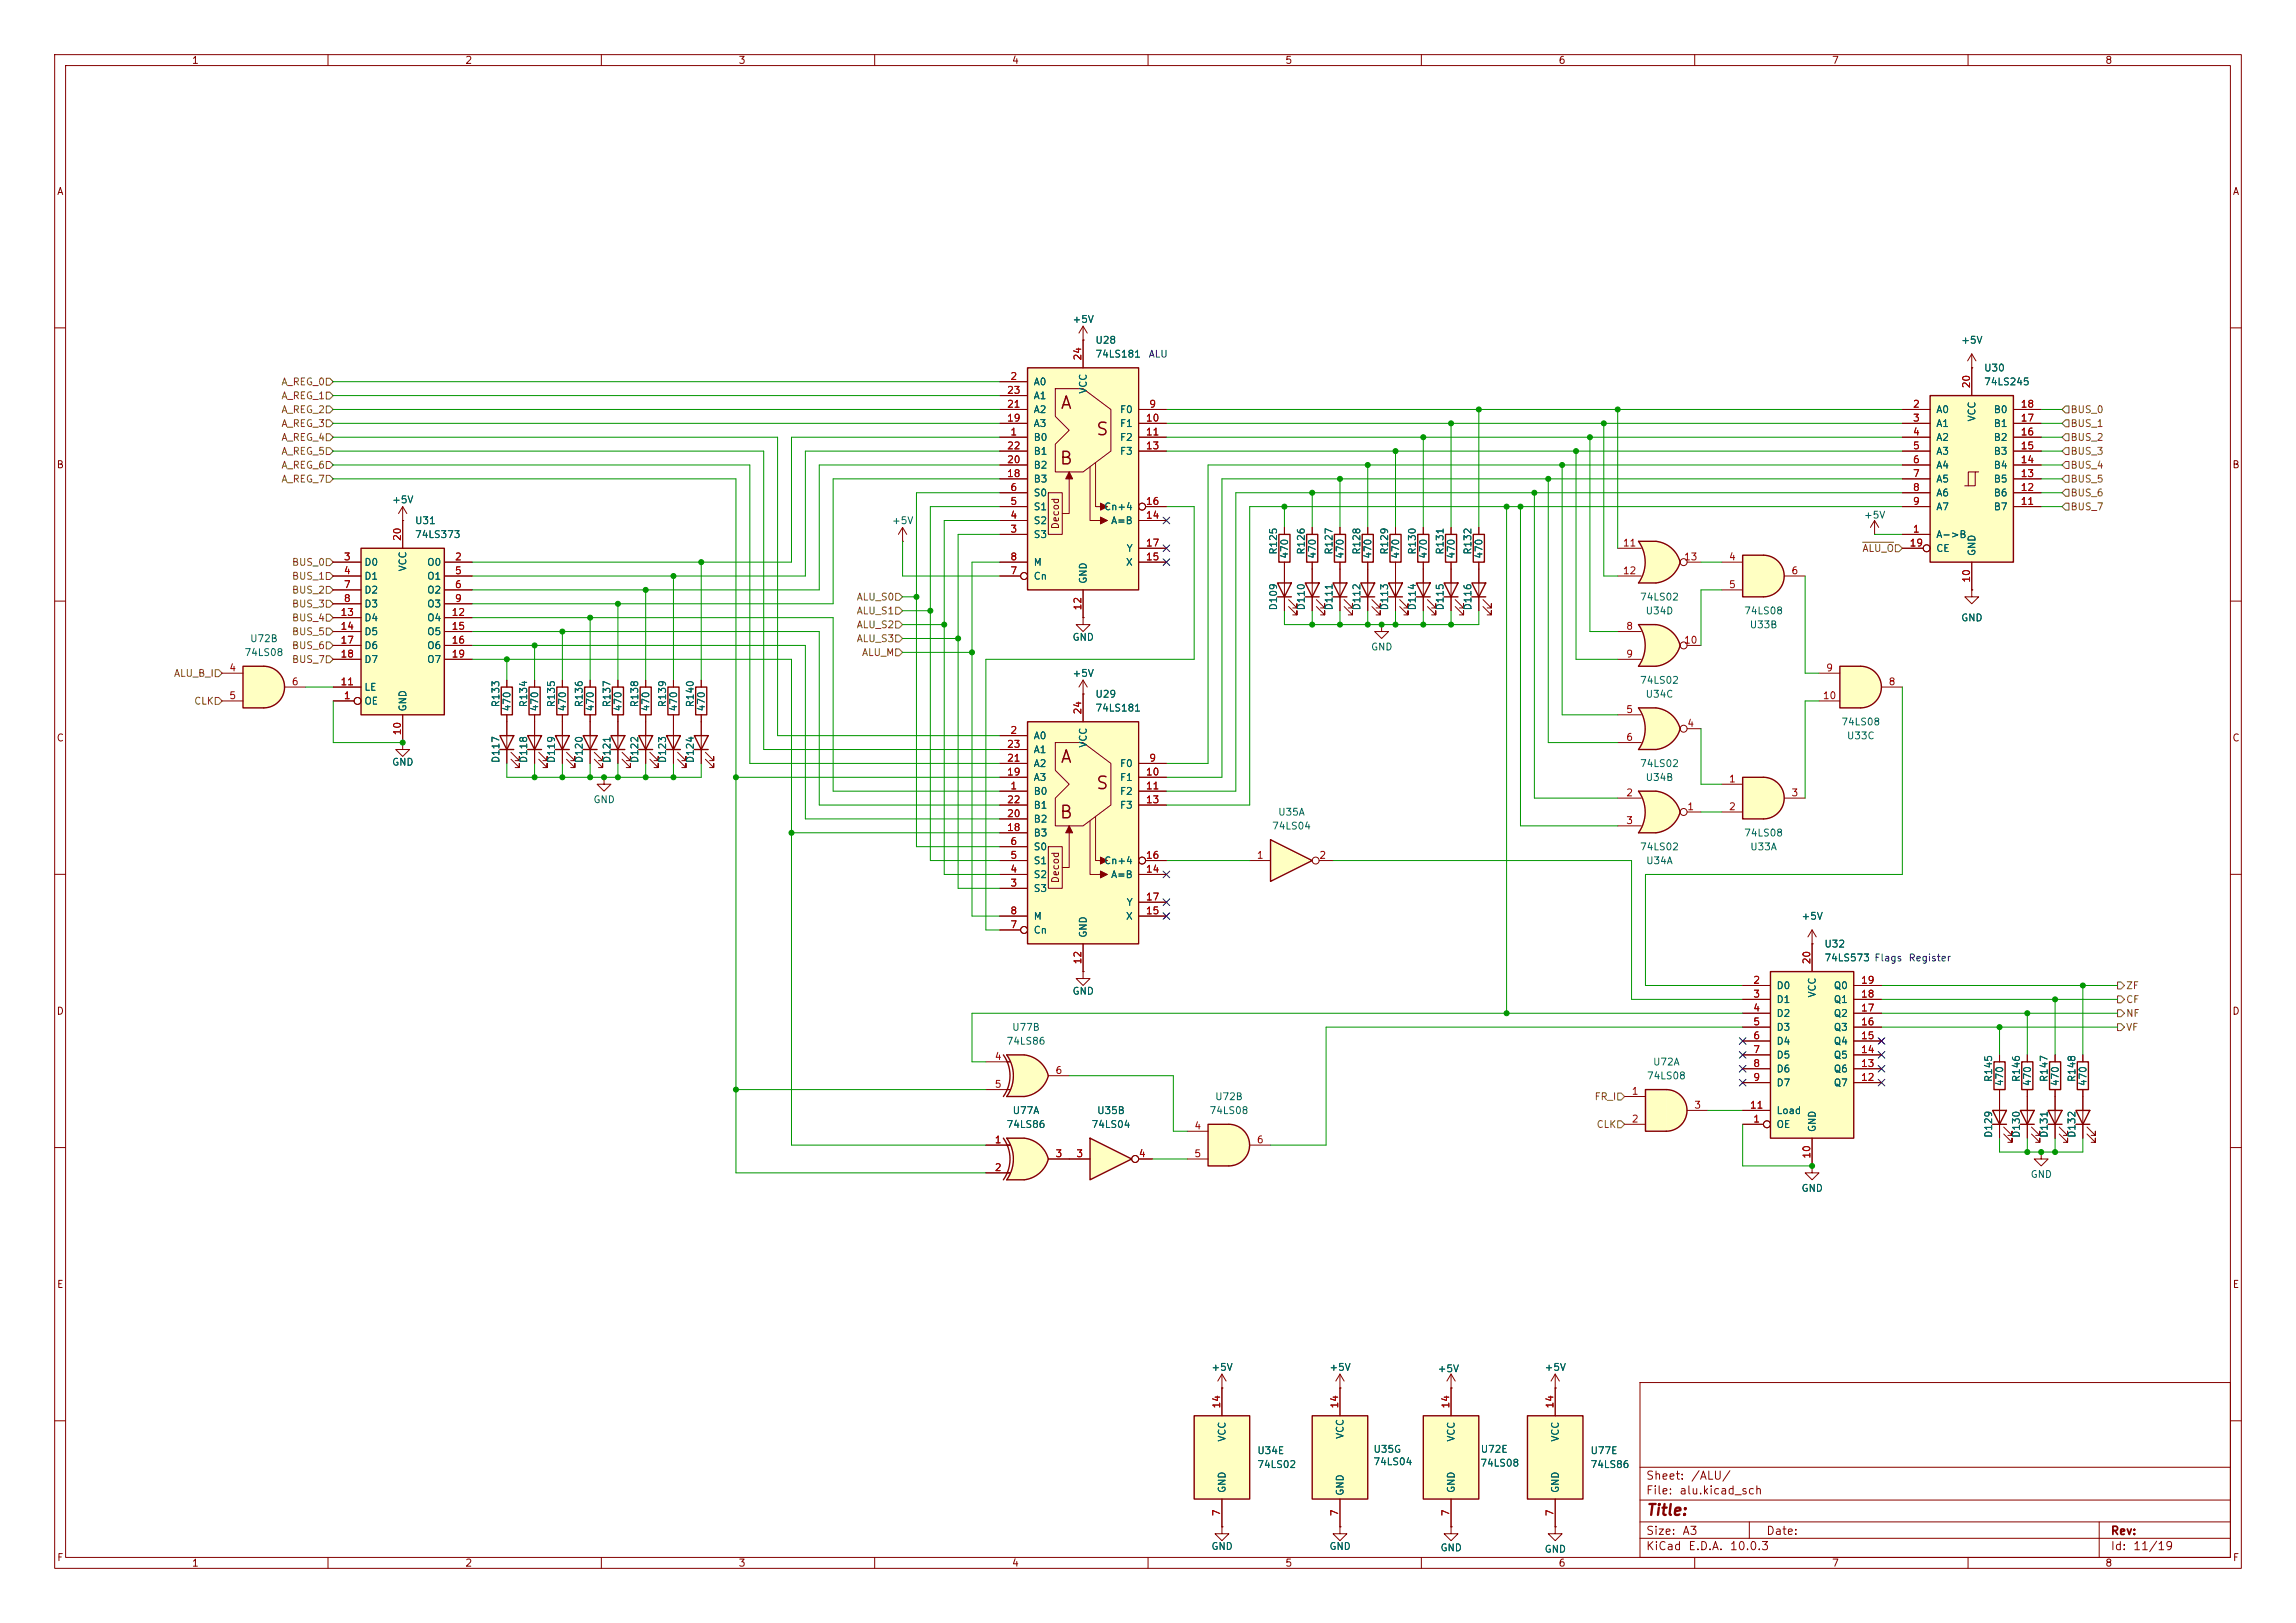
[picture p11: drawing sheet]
<svg xmlns="http://www.w3.org/2000/svg" width="420mm" height="297mm" viewBox="0 0 420 297" stroke-linecap="round" stroke-linejoin="round" font-family="sans-serif">
<defs><g id="words">
<g font-size="2.3" fill="#840000">
<text x="193.8" y="75.4">A</text>
<text x="200.3" y="80.2">S</text>
<text x="193.7" y="85.6">B</text>
<text x="193.8" y="140.2">A</text>
<text x="200.3" y="145">S</text>
<text x="193.7" y="150.3">B</text>
</g>
<text font-size="2" fill="#840000" x="301" y="277.8">Title:</text>
<g font-size="1.5" fill="#840000">
<text x="301" y="273.8">File:</text>
<text x="301" y="271.1">Sheet:</text>
<text x="307.1" y="273.8">alu.kicad_sch</text>
<text x="309.2" y="271.1">/ALU/</text>
<text x="301" y="281.2">Size:</text>
<text x="307.6" y="281.2">A3</text>
<text x="323" y="281.2">Date:</text>
<text x="386" y="281.2">Rev:</text>
<text x="301" y="284">KiCad</text>
<text x="308.7" y="284">E.D.A.</text>
<text x="316.3" y="284">10.0.3</text>
<text x="386" y="284">Id:</text>
<text x="390.1" y="284">11/19</text>
</g>
<g font-size="1.3" fill="#840000">
<text x="35" y="12">1</text>
<text x="85" y="12">2</text>
<text x="135" y="12">3</text>
<text x="185" y="12">4</text>
<text x="235" y="12">5</text>
<text x="285" y="12">6</text>
<text x="335" y="12">7</text>
<text x="385" y="12">8</text>
<text x="10.3" y="36">A</text>
<text x="408.3" y="36">A</text>
<text x="10.3" y="86">B</text>
<text x="408.2" y="86">B</text>
<text x="194" y="97" transform="rotate(-90 194 97)">Decod</text>
<text x="10.3" y="136">C</text>
<text x="408.2" y="136">C</text>
<text x="194" y="161.7" transform="rotate(-90 194 161.7)">Decod</text>
<text x="10.3" y="186">D</text>
<text x="408.2" y="186">D</text>
<text x="10.3" y="236">E</text>
<text x="408.3" y="236">E</text>
<text x="10.3" y="286">F</text>
<text x="35" y="287">1</text>
<text x="85" y="287">2</text>
<text x="135" y="287">3</text>
<text x="185" y="287">4</text>
<text x="235" y="287">5</text>
<text x="285" y="287">6</text>
<text x="335" y="287">7</text>
<text x="385" y="287">8</text>
<text x="408.3" y="286">F</text>
</g>
<g font-size="1.3" fill="#006464">
<text x="196.1" y="59.4">+5V</text>
<text x="200.3" y="63.2">U28</text>
<text x="200.3" y="65.7">74LS181</text>
<text x="358.6" y="63.2">+5V</text>
<text x="189" y="70.8">A0</text>
<text x="362.8" y="68.3">U30</text>
<text x="362.8" y="70.8">74LS245</text>
<text x="189" y="75.9">A2</text>
<text x="189" y="73.4">A1</text>
<text x="199.1" y="72.2" transform="rotate(-90 199.1 72.2)">VCC</text>
<text x="204.8" y="75.9">F0</text>
<text x="354.1" y="75.9">A0</text>
<text x="361.7" y="77.2" transform="rotate(-90 361.7 77.2)">VCC</text>
<text x="364.6" y="75.9">B0</text>
<text x="189" y="81">B0</text>
<text x="189" y="78.4">A3</text>
<text x="189" y="83.5">B1</text>
<text x="204.8" y="78.4">F1</text>
<text x="204.8" y="81">F2</text>
<text x="204.8" y="83.5">F3</text>
<text x="354.1" y="78.4">A1</text>
<text x="354.1" y="81">A2</text>
<text x="354.1" y="83.5">A3</text>
<text x="364.6" y="83.5">B3</text>
<text x="364.6" y="81">B2</text>
<text x="364.6" y="78.4">B1</text>
<text x="189" y="88.6">B3</text>
<text x="189" y="86.1">B2</text>
<text x="354.1" y="86.1">A4</text>
<text x="354.1" y="88.6">A5</text>
<text x="364.6" y="88.6">B5</text>
<text x="364.6" y="86.1">B4</text>
<text x="71.6" y="92.4">+5V</text>
<text x="189" y="93.7">S1</text>
<text x="189" y="91.1">S0</text>
<text x="201.9" y="93.7">Cn+4</text>
<text x="340.9" y="95.2">+5V</text>
<text x="354.1" y="91.1">A6</text>
<text x="354.1" y="93.7">A7</text>
<text x="364.6" y="93.7">B7</text>
<text x="364.6" y="91.1">B6</text>
<text x="75.8" y="96.2">U31</text>
<text x="75.8" y="98.8">74LS373</text>
<text x="163.1" y="96.2">+5V</text>
<text x="189" y="98.8">S3</text>
<text x="189" y="96.2">S2</text>
<text x="203.1" y="96.2">A=B</text>
<text x="206" y="101.3">Y</text>
<text x="233.9" y="101.6" transform="rotate(-90 233.9 101.6)">R125</text>
<text x="239" y="101.6" transform="rotate(-90 239 101.6)">R126</text>
<text x="244" y="101.6" transform="rotate(-90 244 101.6)">R127</text>
<text x="249.1" y="101.6" transform="rotate(-90 249.1 101.6)">R128</text>
<text x="254.2" y="101.6" transform="rotate(-90 254.2 101.6)">R129</text>
<text x="259.3" y="101.6" transform="rotate(-90 259.3 101.6)">R130</text>
<text x="264.4" y="101.6" transform="rotate(-90 264.4 101.6)">R131</text>
<text x="269.4" y="101.6" transform="rotate(-90 269.4 101.6)">R132</text>
<text x="354.1" y="98.8">A-&gt;B</text>
<text x="354.1" y="101.3">CE</text>
<text x="361.7" y="101.9" transform="rotate(-90 361.7 101.9)">GND</text>
<text x="66.5" y="103.8">D0</text>
<text x="66.5" y="106.4">D1</text>
<text x="74.6" y="104.7" transform="rotate(-90 74.6 104.7)">VCC</text>
<text x="78" y="103.8">O0</text>
<text x="78" y="106.4">O1</text>
<text x="189" y="106.4">Cn</text>
<text x="189" y="103.8">M</text>
<text x="199.1" y="106.9" transform="rotate(-90 199.1 106.9)">GND</text>
<text x="205.9" y="103.8">X</text>
<text x="235.9" y="102.4" transform="rotate(-90 235.9 102.4)">470</text>
<text x="241" y="102.4" transform="rotate(-90 241 102.4)">470</text>
<text x="246.1" y="102.4" transform="rotate(-90 246.1 102.4)">470</text>
<text x="251.2" y="102.4" transform="rotate(-90 251.2 102.4)">470</text>
<text x="256.2" y="102.4" transform="rotate(-90 256.2 102.4)">470</text>
<text x="261.3" y="102.4" transform="rotate(-90 261.3 102.4)">470</text>
<text x="266.4" y="102.4" transform="rotate(-90 266.4 102.4)">470</text>
<text x="271.5" y="102.4" transform="rotate(-90 271.5 102.4)">470</text>
<text x="66.5" y="108.9">D2</text>
<text x="66.5" y="111.5">D3</text>
<text x="78" y="108.9">O2</text>
<text x="78" y="111.5">O3</text>
<text x="233.9" y="111.8" transform="rotate(-90 233.9 111.8)">D109</text>
<text x="239" y="111.8" transform="rotate(-90 239 111.8)">D110</text>
<text x="244" y="111.8" transform="rotate(-90 244 111.8)">D111</text>
<text x="249.1" y="111.8" transform="rotate(-90 249.1 111.8)">D112</text>
<text x="254.2" y="111.8" transform="rotate(-90 254.2 111.8)">D113</text>
<text x="259.3" y="111.8" transform="rotate(-90 259.3 111.8)">D114</text>
<text x="264.4" y="111.8" transform="rotate(-90 264.4 111.8)">D115</text>
<text x="269.4" y="111.8" transform="rotate(-90 269.4 111.8)">D116</text>
<text x="299.9" y="110.2">74LS02</text>
<text x="300.9" y="112.7">U34D</text>
<text x="318.9" y="112.7">74LS08</text>
<text x="45.6" y="117.8">U72B</text>
<text x="66.5" y="114">D4</text>
<text x="66.5" y="116.5">D5</text>
<text x="66.5" y="119.1">D6</text>
<text x="78" y="114">O4</text>
<text x="78" y="116.5">O5</text>
<text x="78" y="119.1">O6</text>
<text x="196.1" y="117.6">GND</text>
<text x="250.7" y="119.3">GND</text>
<text x="320" y="115.3">U33B</text>
<text x="358.6" y="114">GND</text>
<text x="44.6" y="120.4">74LS08</text>
<text x="66.5" y="121.6">D7</text>
<text x="78" y="121.6">O7</text>
<text x="196.1" y="124.2">+5V</text>
<text x="299.9" y="125.4">74LS02</text>
<text x="66.5" y="129.2">OE</text>
<text x="66.5" y="126.7">LE</text>
<text x="74.6" y="130.3" transform="rotate(-90 74.6 130.3)">GND</text>
<text x="91.6" y="129.5" transform="rotate(-90 91.6 129.5)">R133</text>
<text x="93.7" y="130.3" transform="rotate(-90 93.7 130.3)">470</text>
<text x="96.7" y="129.5" transform="rotate(-90 96.7 129.5)">R134</text>
<text x="98.8" y="130.3" transform="rotate(-90 98.8 130.3)">470</text>
<text x="101.8" y="129.5" transform="rotate(-90 101.8 129.5)">R135</text>
<text x="103.8" y="130.3" transform="rotate(-90 103.8 130.3)">470</text>
<text x="106.9" y="129.5" transform="rotate(-90 106.9 129.5)">R136</text>
<text x="108.9" y="130.3" transform="rotate(-90 108.9 130.3)">470</text>
<text x="112" y="129.5" transform="rotate(-90 112 129.5)">R137</text>
<text x="114" y="130.3" transform="rotate(-90 114 130.3)">470</text>
<text x="117" y="129.5" transform="rotate(-90 117 129.5)">R138</text>
<text x="119.1" y="130.3" transform="rotate(-90 119.1 130.3)">470</text>
<text x="122.1" y="129.5" transform="rotate(-90 122.1 129.5)">R139</text>
<text x="124.2" y="130.3" transform="rotate(-90 124.2 130.3)">470</text>
<text x="127.2" y="129.5" transform="rotate(-90 127.2 129.5)">R140</text>
<text x="129.2" y="130.3" transform="rotate(-90 129.2 130.3)">470</text>
<text x="200.3" y="128">U29</text>
<text x="200.3" y="130.5">74LS181</text>
<text x="300.9" y="128">U34C</text>
<text x="189" y="135.6">A0</text>
<text x="199.1" y="136.9" transform="rotate(-90 199.1 136.9)">VCC</text>
<text x="336.7" y="133.1">74LS08</text>
<text x="337.7" y="135.6">U33C</text>
<text x="71.6" y="140.4">GND</text>
<text x="91.6" y="139.7" transform="rotate(-90 91.6 139.7)">D117</text>
<text x="96.7" y="139.7" transform="rotate(-90 96.7 139.7)">D118</text>
<text x="101.8" y="139.7" transform="rotate(-90 101.8 139.7)">D119</text>
<text x="106.9" y="139.7" transform="rotate(-90 106.9 139.7)">D120</text>
<text x="112" y="139.7" transform="rotate(-90 112 139.7)">D121</text>
<text x="117" y="139.7" transform="rotate(-90 117 139.7)">D122</text>
<text x="122.1" y="139.7" transform="rotate(-90 122.1 139.7)">D123</text>
<text x="127.2" y="139.7" transform="rotate(-90 127.2 139.7)">D124</text>
<text x="189" y="143.2">A3</text>
<text x="189" y="140.7">A2</text>
<text x="189" y="138.1">A1</text>
<text x="204.8" y="140.7">F0</text>
<text x="204.8" y="143.2">F1</text>
<text x="299.9" y="140.7">74LS02</text>
<text x="300.9" y="143.2">U34B</text>
<text x="108.5" y="147.3">GND</text>
<text x="189" y="145.8">B0</text>
<text x="189" y="148.3">B1</text>
<text x="204.8" y="145.8">F2</text>
<text x="204.8" y="148.3">F3</text>
<text x="233.7" y="149.6">U35A</text>
<text x="189" y="155.9">S0</text>
<text x="189" y="153.4">B3</text>
<text x="189" y="150.8">B2</text>
<text x="232.6" y="152.1">74LS04</text>
<text x="299.9" y="155.9">74LS02</text>
<text x="318.9" y="153.4">74LS08</text>
<text x="320.1" y="155.9">U33A</text>
<text x="189" y="161">S2</text>
<text x="189" y="158.5">S1</text>
<text x="201.9" y="158.5">Cn+4</text>
<text x="203.1" y="161">A=B</text>
<text x="301" y="158.5">U34A</text>
<text x="189" y="163.5">S3</text>
<text x="206" y="166.1">Y</text>
<text x="189" y="171.2">Cn</text>
<text x="189" y="168.6">M</text>
<text x="199.1" y="171.7" transform="rotate(-90 199.1 171.7)">GND</text>
<text x="205.9" y="168.6">X</text>
<text x="329.4" y="168.6">+5V</text>
<text x="333.6" y="173.7">U32</text>
<text x="333.6" y="176.2">74LS573 Flags</text>
<text x="333.6" y="176.2">74LS573</text>
<text x="196.1" y="182.3">GND</text>
<text x="324.9" y="181.3">D0</text>
<text x="324.9" y="183.9">D1</text>
<text x="332.4" y="182.6" transform="rotate(-90 332.4 182.6)">VCC</text>
<text x="335.3" y="183.9">Q1</text>
<text x="335.3" y="181.3">Q0</text>
<text x="184" y="191.5">74LS86</text>
<text x="185" y="188.9">U77B</text>
<text x="324.9" y="186.4">D2</text>
<text x="324.9" y="188.9">D3</text>
<text x="324.9" y="191.5">D4</text>
<text x="335.3" y="191.5">Q4</text>
<text x="335.3" y="188.9">Q3</text>
<text x="335.3" y="186.4">Q2</text>
<text x="301.2" y="197.8">74LS08</text>
<text x="302.3" y="195.3">U72A</text>
<text x="324.9" y="194">D5</text>
<text x="324.9" y="196.6">D6</text>
<text x="335.3" y="196.6">Q6</text>
<text x="335.3" y="194">Q5</text>
<text x="222.2" y="201.6">U72B</text>
<text x="324.9" y="199.1">D7</text>
<text x="335.3" y="199.1">Q7</text>
<text x="364.7" y="198.1" transform="rotate(-90 364.7 198.1)">R145</text>
<text x="366.7" y="198.9" transform="rotate(-90 366.7 198.9)">470</text>
<text x="369.8" y="198.1" transform="rotate(-90 369.8 198.1)">R146</text>
<text x="371.8" y="198.9" transform="rotate(-90 371.8 198.9)">470</text>
<text x="374.9" y="198.1" transform="rotate(-90 374.9 198.1)">R147</text>
<text x="376.9" y="198.9" transform="rotate(-90 376.9 198.9)">470</text>
<text x="379.9" y="198.1" transform="rotate(-90 379.9 198.1)">R148</text>
<text x="382" y="198.9" transform="rotate(-90 382 198.9)">470</text>
<text x="184" y="206.7">74LS86</text>
<text x="185.1" y="204.2">U77A</text>
<text x="199.6" y="206.7">74LS04</text>
<text x="200.6" y="204.2">U35B</text>
<text x="221.1" y="204.2">74LS08</text>
<text x="324.9" y="206.7">OE</text>
<text x="324.9" y="204.2">Load</text>
<text x="332.4" y="207.3" transform="rotate(-90 332.4 207.3)">GND</text>
<text x="364.7" y="208.3" transform="rotate(-90 364.7 208.3)">D129</text>
<text x="369.8" y="208.3" transform="rotate(-90 369.8 208.3)">D130</text>
<text x="374.9" y="208.3" transform="rotate(-90 374.9 208.3)">D131</text>
<text x="379.9" y="208.3" transform="rotate(-90 379.9 208.3)">D132</text>
<text x="371.3" y="215.9">GND</text>
<text x="329.4" y="218.4">GND</text>
<text x="221.5" y="251.2">+5V</text>
<text x="243.1" y="251.2">+5V</text>
<text x="262.9" y="251.4">+5V</text>
<text x="282.4" y="251.2">+5V</text>
<text x="224.5" y="263.9" transform="rotate(-90 224.5 263.9)">VCC</text>
<text x="246.1" y="263.4" transform="rotate(-90 246.1 263.4)">VCC</text>
<text x="266.4" y="263.9" transform="rotate(-90 266.4 263.9)">VCC</text>
<text x="285.5" y="263.9" transform="rotate(-90 285.5 263.9)">VCC</text>
<text x="229.9" y="266.4">U34E</text>
<text x="229.9" y="268.9">74LS02</text>
<text x="251.1" y="268.4">74LS04</text>
<text x="251.1" y="266.1">U35G</text>
<text x="270.7" y="268.7">74LS08</text>
<text x="270.8" y="266.1">U72E</text>
<text x="290.8" y="266.4">U77E</text>
<text x="290.8" y="268.9">74LS86</text>
<text x="224.5" y="273.3" transform="rotate(-90 224.5 273.3)">GND</text>
<text x="246.1" y="273.8" transform="rotate(-90 246.1 273.8)">GND</text>
<text x="266.4" y="273.3" transform="rotate(-90 266.4 273.3)">GND</text>
<text x="285.5" y="273.3" transform="rotate(-90 285.5 273.3)">GND</text>
<text x="221.5" y="283.9">GND</text>
<text x="243.1" y="283.9">GND</text>
<text x="263.4" y="284.2">GND</text>
<text x="282.4" y="284.4">GND</text>
</g>
<g font-size="1.3" fill="#0000c2">
<text x="210" y="65.7">ALU</text>
<text x="349" y="176.2">Register</text>
</g>
<g font-size="1.3" fill="#725600">
<text x="51.4" y="70.8">A_REG_0</text>
<text x="51.4" y="75.9">A_REG_2</text>
<text x="51.4" y="73.4">A_REG_1</text>
<text x="378.7" y="75.9">BUS_0</text>
<text x="51.4" y="81">A_REG_4</text>
<text x="51.4" y="78.4">A_REG_3</text>
<text x="51.4" y="83.5">A_REG_5</text>
<text x="378.7" y="78.4">BUS_1</text>
<text x="378.7" y="81">BUS_2</text>
<text x="378.7" y="83.5">BUS_3</text>
<text x="51.4" y="86.1">A_REG_6</text>
<text x="51.4" y="88.6">A_REG_7</text>
<text x="378.7" y="86.1">BUS_4</text>
<text x="378.7" y="88.6">BUS_5</text>
<text x="378.7" y="93.7">BUS_7</text>
<text x="378.7" y="91.1">BUS_6</text>
<text x="340.6" y="101.3">ALU_O</text>
<text x="53.3" y="106.4">BUS_1</text>
<text x="53.3" y="103.8">BUS_0</text>
<text x="53.3" y="108.9">BUS_2</text>
<text x="53.3" y="111.5">BUS_3</text>
<text x="156.6" y="112.7">ALU_S1</text>
<text x="156.6" y="110.2">ALU_S0</text>
<text x="53.3" y="119.1">BUS_6</text>
<text x="53.3" y="116.5">BUS_5</text>
<text x="53.3" y="114">BUS_4</text>
<text x="156.6" y="117.8">ALU_S3</text>
<text x="156.6" y="115.3">ALU_S2</text>
<text x="31.7" y="124.2">ALU_B_I</text>
<text x="53.3" y="121.6">BUS_7</text>
<text x="157.6" y="120.4">ALU_M</text>
<text x="35.4" y="129.2">CLK</text>
<text x="388.8" y="183.9">CF</text>
<text x="388.8" y="181.3">ZF</text>
<text x="388.8" y="186.4">NF</text>
<text x="388.8" y="188.9">VF</text>
<text x="291.6" y="201.6">FR_I</text>
<text x="291.9" y="206.7">CLK</text>
</g>
<g font-size="1.3" fill="#a90000">
<text x="184.7" y="69.8">2</text>
<text x="198.1" y="66.1" transform="rotate(-90 198.1 66.1)">24</text>
<text x="360.7" y="71.2" transform="rotate(-90 360.7 71.2)">20</text>
<text x="184.1" y="77.4">19</text>
<text x="184.1" y="74.9">21</text>
<text x="184.1" y="72.4">23</text>
<text x="209.5" y="77.4">10</text>
<text x="210.1" y="74.9">9</text>
<text x="349.8" y="74.9">2</text>
<text x="349.8" y="77.4">3</text>
<text x="369.5" y="77.4">17</text>
<text x="369.5" y="74.9">18</text>
<text x="184.1" y="82.5">22</text>
<text x="184.7" y="80">1</text>
<text x="209.5" y="80">11</text>
<text x="209.5" y="82.5">13</text>
<text x="349.8" y="80">4</text>
<text x="349.8" y="82.5">5</text>
<text x="369.5" y="82.5">15</text>
<text x="369.5" y="80">16</text>
<text x="184.1" y="87.6">18</text>
<text x="184.1" y="85.1">20</text>
<text x="349.8" y="85.1">6</text>
<text x="349.8" y="87.6">7</text>
<text x="369.5" y="87.6">13</text>
<text x="369.5" y="85.1">14</text>
<text x="184.7" y="95.2">4</text>
<text x="184.7" y="92.7">5</text>
<text x="184.7" y="90.1">6</text>
<text x="209.5" y="95.2">14</text>
<text x="209.5" y="92.7">16</text>
<text x="349.8" y="90.1">8</text>
<text x="349.8" y="92.7">9</text>
<text x="369.5" y="92.7">11</text>
<text x="369.5" y="90.1">12</text>
<text x="73.6" y="99.1" transform="rotate(-90 73.6 99.1)">20</text>
<text x="184.7" y="97.8">3</text>
<text x="209.5" y="100.3">17</text>
<text x="296.8" y="100.3">11</text>
<text x="349.2" y="100.3">19</text>
<text x="349.8" y="97.8">1</text>
<text x="62.8" y="102.8">3</text>
<text x="62.8" y="105.4">4</text>
<text x="62.8" y="107.9">7</text>
<text x="83.1" y="102.8">2</text>
<text x="83.1" y="105.4">5</text>
<text x="83.1" y="107.9">6</text>
<text x="184.7" y="105.4">7</text>
<text x="184.7" y="102.8">8</text>
<text x="209.5" y="102.8">15</text>
<text x="296.8" y="105.4">12</text>
<text x="307.9" y="102.8">13</text>
<text x="316.2" y="102.8">4</text>
<text x="316.2" y="107.9">5</text>
<text x="327.6" y="105.4">6</text>
<text x="360.7" y="106.7" transform="rotate(-90 360.7 106.7)">10</text>
<text x="62.2" y="113">13</text>
<text x="62.8" y="110.5">8</text>
<text x="82.5" y="113">12</text>
<text x="83.1" y="110.5">9</text>
<text x="198.1" y="111.8" transform="rotate(-90 198.1 111.8)">12</text>
<text x="62.2" y="115.5">14</text>
<text x="62.2" y="118.1">17</text>
<text x="82.5" y="115.5">15</text>
<text x="82.5" y="118.1">16</text>
<text x="297.4" y="115.5">8</text>
<text x="307.9" y="118.1">10</text>
<text x="41.8" y="123.2">4</text>
<text x="53.3" y="125.7">6</text>
<text x="62.2" y="125.7">11</text>
<text x="62.2" y="120.6">18</text>
<text x="82.5" y="120.6">19</text>
<text x="297.4" y="120.6">9</text>
<text x="333.9" y="123.2">9</text>
<text x="345.4" y="125.7">8</text>
<text x="41.8" y="128.2">5</text>
<text x="62.8" y="128.2">1</text>
<text x="198.1" y="130.9" transform="rotate(-90 198.1 130.9)">24</text>
<text x="297.4" y="130.8">5</text>
<text x="333.3" y="128.2">10</text>
<text x="73.6" y="134.7" transform="rotate(-90 73.6 134.7)">10</text>
<text x="184.1" y="137.1">23</text>
<text x="184.7" y="134.6">2</text>
<text x="297.4" y="135.9">6</text>
<text x="308.5" y="133.3">4</text>
<text x="184.1" y="142.2">19</text>
<text x="184.1" y="139.7">21</text>
<text x="209.5" y="142.2">10</text>
<text x="210.1" y="139.7">9</text>
<text x="316.2" y="143.5">1</text>
<text x="184.1" y="149.8">20</text>
<text x="184.1" y="147.3">22</text>
<text x="184.7" y="144.8">1</text>
<text x="209.5" y="144.8">11</text>
<text x="209.5" y="147.3">13</text>
<text x="297.4" y="146">2</text>
<text x="308.5" y="148.6">1</text>
<text x="316.2" y="148.6">2</text>
<text x="327.6" y="146">3</text>
<text x="184.1" y="152.4">18</text>
<text x="184.7" y="154.9">6</text>
<text x="297.4" y="151.1">3</text>
<text x="184.7" y="160">4</text>
<text x="184.7" y="157.5">5</text>
<text x="209.5" y="160">14</text>
<text x="209.5" y="157.5">16</text>
<text x="229.8" y="157.5">1</text>
<text x="241.2" y="157.5">2</text>
<text x="184.7" y="162.5">3</text>
<text x="184.7" y="167.6">8</text>
<text x="209.5" y="167.6">15</text>
<text x="209.5" y="165.1">17</text>
<text x="184.7" y="170.2">7</text>
<text x="198.1" y="176.6" transform="rotate(-90 198.1 176.6)">12</text>
<text x="331.4" y="176.6" transform="rotate(-90 331.4 176.6)">20</text>
<text x="320.6" y="180.3">2</text>
<text x="320.6" y="182.9">3</text>
<text x="320.6" y="185.4">4</text>
<text x="340.3" y="185.4">17</text>
<text x="340.3" y="182.9">18</text>
<text x="340.3" y="180.3">19</text>
<text x="320.6" y="187.9">5</text>
<text x="320.6" y="190.5">6</text>
<text x="340.3" y="190.5">15</text>
<text x="340.3" y="187.9">16</text>
<text x="181.9" y="194.3">4</text>
<text x="193" y="196.8">6</text>
<text x="320.6" y="193">7</text>
<text x="320.6" y="195.6">8</text>
<text x="340.3" y="195.6">13</text>
<text x="340.3" y="193">14</text>
<text x="181.9" y="199.4">5</text>
<text x="298.4" y="200.6">1</text>
<text x="309.8" y="203.2">3</text>
<text x="320" y="203.2">11</text>
<text x="320.6" y="198.1">9</text>
<text x="340.3" y="198.1">12</text>
<text x="181.9" y="209.5">1</text>
<text x="218.4" y="207">4</text>
<text x="229.8" y="209.5">6</text>
<text x="298.4" y="205.7">2</text>
<text x="320.6" y="205.7">1</text>
<text x="181.9" y="214.6">2</text>
<text x="193" y="212.1">3</text>
<text x="196.8" y="212.1">3</text>
<text x="208.2" y="212.1">4</text>
<text x="218.4" y="212.1">5</text>
<text x="331.4" y="212.1" transform="rotate(-90 331.4 212.1)">10</text>
<text x="223.5" y="257.9" transform="rotate(-90 223.5 257.9)">14</text>
<text x="245.1" y="257.9" transform="rotate(-90 245.1 257.9)">14</text>
<text x="265.4" y="257.9" transform="rotate(-90 265.4 257.9)">14</text>
<text x="284.5" y="257.9" transform="rotate(-90 284.5 257.9)">14</text>
<text x="223.5" y="277.6" transform="rotate(-90 223.5 277.6)">7</text>
<text x="245.1" y="277.6" transform="rotate(-90 245.1 277.6)">7</text>
<text x="265.4" y="277.6" transform="rotate(-90 265.4 277.6)">7</text>
<text x="284.5" y="277.6" transform="rotate(-90 284.5 277.6)">7</text>
</g>
</g></defs>
<g fill="none" stroke="#840000" stroke-width=".18">
<path d="M10 10h400v277h-400zM12 12h396v273h-396zM60 10v2M110 10v2M160 10v2M210 10v2M260 10v2M310 10v2M360 10v2M198.1 59.7l-.7 1.3M198.1 59.7l.8 1.3M198.1 59.7v2.5"/>
<path d="M10 60h2M198.1 62.2h.1M408 60h2M73.7 95.3h.1M73.7 92.7l-.8 1.3M73.7 92.7l.7 1.3M73.7 92.7v2.6M240 96.5v1.3M10 110h2M240 102.9v8.9M240.8 111l1.5 1.5v-.7v.7h-.7M240.8 109.7l1.5 1.6v-.8v.8h-.7"/>
<path d="M408 110h2M92.7 124.5v1.2M92.7 130.8v8.9M93.5 138.9l1.5 1.6v-.8v.8h-.8M93.5 137.7l1.5 1.5v-.8v.8h-.8M97.8 124.5v1.2M97.8 130.8v8.9M98.6 138.9l1.5 1.6v-.8v.8h-.8M98.6 137.7l1.5 1.5v-.8v.8h-.8M118.1 132.1v7.6M118.9 138.9l1.5 1.6v-.8v.8h-.8M118.9 137.7l1.5 1.5v-.8v.8h-.8"/>
<path d="M10 160h2M408 160h2M10 210h2M408 210h2M300 253h108v32h-108zM10 260h2M300 278.5h108M300 274.5h108M300 268.5h108M320 278.5v3M384 278.5v6.5M408 260h2"/>
<path d="M60 285v2M110 285v2M160 285v2M210 285v2M260 285v2M300 281.5h108M310 285v2M360 285v2"/>
</g>
<path d="M239 97.8h2v5.1h-2zM238.8 106.7h2.5l-1.3 2.5zM238.8 109.2h2.5M91.4 134.6h2.6l-1.3 2.6zM91.4 137.2h2.6M91.7 125.7h2v5.1h-2zM96.5 134.6h2.6l-1.3 2.6zM96.5 137.2h2.6M96.8 125.7h2v5.1h-2zM116.8 134.6h2.6l-1.3 2.6zM116.8 137.2h2.6" fill="none" stroke="#840000" stroke-width=".25"/>
<path d="M66 100.3h15.3v30.5h-15.3z" fill="#ffffc2"/>
<path d="M66 100.3h15.3v30.5h-15.3z" fill="none" stroke="#840000" stroke-width=".25"/>
<g fill="none" stroke="#840000" stroke-width=".18">
<path d="M73.7 95.3v5M61 102.9h5M61 105.4h5M61 108h5M61 110.5h5M61 113h5M61 115.6h5M61 118.1h5M81.3 102.9h5.1M81.3 105.4h5.1M81.3 108h5.1M81.3 110.5h5.1"/>
<path d="M81.3 113h5.1M81.3 115.6h5.1M81.3 118.1h5.1M61 128.3h3.8M61 125.7h5M61 120.7h5M73.7 130.8v5.1M81.3 120.7h5.1"/>
<circle cx="65.4" cy="128.3" r=".63"/>
</g>
<path d="M188 67.3h20.3v40.7h-20.3z" fill="#ffffc2"/>
<g fill="none" stroke="#840000" stroke-width=".18">
<path d="M182.9 69.9h5.1M182.9 74.9h5.1M182.9 77.5h5.1M182.9 72.4h5.1M193 71.1h5.1l5.1 3.8v7.7l-5.1 3.8h-5.1v-5.1l2.6-2.6-2.6-2.5zM198.1 62.2v5.1M208.3 74.9h5.1M208.3 77.5h5.1M182.9 80h5.1M182.9 97.8h5.1M182.9 95.3h5.1M182.9 92.7h5.1"/>
<path d="M182.9 90.2h5.1M182.9 82.6h5.1M182.9 87.6h5.1M182.9 85.1h5.1M191.8 90.2h2.5v7.6h-2.5zM195.6 86.4v7.6h-1.3M199.4 85.5v9.8h1.9M200.4 84.7v8h.9M208.3 80h5.1M208.3 95.3h5.1M208.3 82.6h5.1M209.5 92.7h3.9"/>
<path d="M182.9 105.4h3.8M182.9 102.9h5.1M198.1 108v5M208.3 102.9h5.1M208.3 100.3h5.1M198.1 177.8v1.3h1.3l-1.3 1.2-1.3-1.2h1.3M198.1 177.8h.1"/>
<circle cx="208.9" cy="92.7" r=".63"/>
<circle cx="187.3" cy="105.4" r=".63"/>
</g>
<g fill="#840000" stroke="#840000" stroke-width=".18">
<path d="M195.6 86.4l.6 1.2h-1.3z"/>
<path d="M201.3 92.1l1.3 .6-1.3 .6z"/>
<path d="M201.3 94.6l1.3 .7-1.3 .6z"/>
</g>
<path d="M188 67.3h20.3v40.7h-20.3z" fill="none" stroke="#840000" stroke-width=".25"/>
<path d="M304.8 199.4a3.8 3.8 0 0 1 3.8 3.8 3.8 3.8 0 0 1-3.8 3.8z" fill="#ffffc2" stroke="#ffffc2" stroke-width=".18"/>
<path d="M301 199.4h3.8v7.6h-3.8z" fill="#ffffc2"/>
<path d="M301 199.4h3.8a3.8 3.8 0 0 1 3.8 3.8 3.8 3.8 0 0 1-3.8 3.8h-3.8z" fill="none" stroke="#840000" stroke-width=".25"/>
<path d="M297.2 200.7h3.8M297.2 205.7h3.8M308.6 203.2h3.8" fill="none" stroke="#840000" stroke-width=".18"/>
<path d="M48.3 121.9a3.8 3.8 0 0 1 3.8 3.8 3.8 3.8 0 0 1-3.8 3.8z" fill="#ffffc2" stroke="#ffffc2" stroke-width=".18"/>
<path d="M44.4 121.9h3.9v7.6h-3.9z" fill="#ffffc2"/>
<path d="M44.4 121.9h3.9a3.8 3.8 0 0 1 3.8 3.8 3.8 3.8 0 0 1-3.8 3.8h-3.9zM369.8 194.3h2.1v5.1h-2.1zM374.9 194.3h2v5.1h-2zM380 194.3h2v5.1h-2zM369.6 203.2h2.5l-1.3 2.5zM369.6 205.7h2.5M374.6 203.2h2.6l-1.3 2.5zM374.6 205.7h2.6" fill="none" stroke="#840000" stroke-width=".25"/>
<g fill="none" stroke="#840000" stroke-width=".18">
<path d="M360.7 67.3h.1M360.7 64.8l-.8 1.2M360.7 64.8l.7 1.2M360.7 64.8v2.5M40.6 123.2h3.8M40.6 128.3h3.8M52.1 125.7h3.8M370.8 193v1.3M370.8 199.4v8.9M375.9 193v1.3M375.9 199.4v8.9M381 193v1.3"/>
<path d="M381 199.4v1.3M371.6 207.5l1.5 1.5v-.7v.7h-.7M371.6 206.2l1.5 1.6v-.8v.8h-.7M376.7 207.5l1.5 1.5v-.7v.7h-.8M376.7 206.2l1.5 1.6v-.8v.8h-.8"/>
</g>
<path d="M218.4 259.1h10.2v15.2h-10.2z" fill="#ffffc2"/>
<g fill="none" stroke="#840000" stroke-width=".25">
<path d="M101.6 134.6h2.5l-1.2 2.6zM101.6 137.2h2.5M101.9 125.7h2v5.1h-2zM106.7 134.6h2.5l-1.3 2.6zM106.7 137.2h2.5M106.9 125.7h2.1v5.1h-2.1zM111.8 134.6h2.5l-1.3 2.6zM111.8 137.2h2.5M112 125.7h2v5.1h-2zM117.1 125.7h2v5.1h-2zM379.7 203.2h2.6l-1.3 2.5zM379.7 205.7h2.6"/>
<path d="M218.4 259.1h10.2v15.2h-10.2z"/>
</g>
<g fill="none" stroke="#840000" stroke-width=".18">
<path d="M73.7 135.9v1.3h1.2l-1.2 1.2-1.3-1.2h1.3M73.7 135.9h.1M102.9 124.5v1.2M102.9 130.8v8.9M103.6 138.9l1.6 1.6v-.8v.8h-.8M103.6 137.7l1.6 1.5v-.8v.8h-.8M107.9 124.5v1.2M107.9 130.8v8.9M108.7 138.9l1.5 1.6v-.8v.8h-.7M108.7 137.7l1.5 1.5v-.8v.8h-.7M113 124.5v1.2M113 130.8v8.9"/>
<path d="M113.8 138.9l1.5 1.6v-.8v.8h-.7M113.8 137.7l1.5 1.5v-.8v.8h-.7M118.1 124.5v1.2M118.1 130.8v1.3M381 200.7v7.6M381.8 207.5l1.5 1.5v-.7v.7h-.8M381.8 206.2l1.5 1.6v-.8v.8h-.8M223.5 254h.1M223.5 251.5v7.6M223.5 251.5l-.7 1.2M223.5 251.5l.8 1.2M223.5 279.4v1.3h1.3l-1.3 1.2-1.3-1.2h1.3"/>
<path d="M223.5 279.4h.1M223.5 274.3v5.1"/>
</g>
<path d="M240 259.1h10.2v15.2h-10.2z" fill="#ffffc2"/>
<path d="M240 259.1h10.2v15.2h-10.2z" fill="none" stroke="#840000" stroke-width=".25"/>
<path d="M245.1 254h.1M245.1 251.5v7.6M245.1 251.5l-.8 1.2M245.1 251.5l.8 1.2M245.1 279.4v1.3h1.3l-1.3 1.2-1.3-1.2h1.3M245.1 279.4h.1M245.1 274.3v5.1" fill="none" stroke="#840000" stroke-width=".18"/>
<path d="M260.3 259.1h10.2v15.2h-10.2z" fill="#ffffc2"/>
<path d="M260.3 259.1h10.2v15.2h-10.2z" fill="none" stroke="#840000" stroke-width=".25"/>
<path d="M265.4 254v5.1M284.5 254h.1M284.5 251.5l-.8 1.2M284.5 251.5l.7 1.2M284.5 251.5v2.5M265.4 274.3v5.1M284.5 279.4v1.3h1.2l-1.2 1.2-1.3-1.2h1.3M284.5 279.4h.1" fill="none" stroke="#840000" stroke-width=".18"/>
<path d="M199.4 208.3l7.6 3.8-7.6 3.8z" fill="#ffffc2"/>
<path d="M199.4 208.3l7.6 3.8-7.6 3.8z" fill="none" stroke="#840000" stroke-width=".25"/>
<g fill="none" stroke="#840000" stroke-width=".18">
<path d="M195.6 212.1h3.8M208.3 212.1h2.5"/>
<circle cx="207.6" cy="212.1" r=".63"/>
</g>
<path d="M184.1 208.3h3.2M184.1 215.9h3.2" fill="none" stroke="#ffffc2" stroke-width=".18"/>
<g fill="#ffffc2" stroke="#ffffc2" stroke-width=".18">
<path d="M186.7 210.7l5.1 1.4a5.2 5.2 0 0 1-4.4 3.8z"/>
<path d="M187.4 208.3a5.1 5.1 0 0 1 4.4 3.8l-5 1.3z"/>
</g>
<path d="M184.1 208.3h3.2v7.6h-3.2a6.7 6.7 0 0 0 0-7.6z" fill="#ffffc2"/>
<path d="M183.5 208.3a6.6 6.6 0 0 1 0 7.6M187.3 208.3h-3.2a6.6 6.6 0 0 1 0 7.6h3.2M187.4 208.3a5.2 5.2 0 0 1 4.4 3.8 5.2 5.2 0 0 1-4.4 3.8" fill="none" stroke="#840000" stroke-width=".25"/>
<path d="M180.3 209.6h4.5M180.3 214.6h4.5M191.8 212.1h3.8" fill="none" stroke="#840000" stroke-width=".18"/>
<path d="M224.8 205.7a3.8 3.8 0 0 1 3.8 3.9 3.8 3.8 0 0 1-3.8 3.8z" fill="#ffffc2" stroke="#ffffc2" stroke-width=".18"/>
<path d="M221 205.7h3.8v7.7h-3.8z" fill="#ffffc2"/>
<path d="M221 205.7h3.8a3.8 3.8 0 0 1 3.8 3.9 3.8 3.8 0 0 1-3.8 3.8h-3.8z" fill="none" stroke="#840000" stroke-width=".25"/>
<path d="M217.2 207h3.8M217.2 212.1h3.8M228.6 209.6h3.8" fill="none" stroke="#840000" stroke-width=".18"/>
<path d="M184.1 193h3.2M184.1 200.7h3.2" fill="none" stroke="#ffffc2" stroke-width=".18"/>
<g fill="#ffffc2" stroke="#ffffc2" stroke-width=".18">
<path d="M186.7 195.5l5.1 1.4a5.2 5.2 0 0 1-4.4 3.8z"/>
<path d="M187.4 193a5.1 5.1 0 0 1 4.4 3.9l-5 1.2z"/>
</g>
<path d="M184.1 193h3.2v7.7h-3.2a6.7 6.7 0 0 0 0-7.7z" fill="#ffffc2"/>
<path d="M259.3 97.8h2.1v5.1h-2.1zM264.4 97.8h2v5.1h-2zM269.5 97.8h2v5.1h-2zM259.1 106.7h2.5l-1.3 2.5zM259.1 109.2h2.5M264.2 106.7h2.5l-1.3 2.5zM264.2 109.2h2.5M269.2 106.7h2.6l-1.3 2.5zM269.2 109.2h2.6M183.5 193a6.6 6.6 0 0 1 0 7.7M187.3 193h-3.2a6.6 6.6 0 0 1 0 7.7h3.2M187.4 193a5.2 5.2 0 0 1 4.4 3.9 5.2 5.2 0 0 1-4.4 3.8" fill="none" stroke="#840000" stroke-width=".25"/>
<g fill="none" stroke="#840000" stroke-width=".18">
<path d="M260.3 96.5v1.3M265.4 96.5v1.3M270.5 96.5v1.3M342.9 97.8h.1M342.9 95.3l-.8 1.2M342.9 95.3l.8 1.2M342.9 95.3v2.5M198.1 113v1.3h1.3l-1.3 1.3-1.3-1.3h1.3M198.1 113h.1M252.7 114.3v1.3h1.3l-1.3 1.2-1.2-1.2h1.2M252.7 114.3h.1M260.3 102.9v8.9"/>
<path d="M261.1 111l1.5 1.5v-.7v.7h-.7M261.1 109.7l1.5 1.6v-.8v.8h-.7M265.4 102.9v8.9M266.2 111l1.5 1.5v-.7v.7h-.7M266.2 109.7l1.5 1.6v-.8v.8h-.7M270.5 102.9v8.9M271.3 111l1.5 1.5v-.7v.7h-.8M271.3 109.7l1.5 1.6v-.8v.8h-.8M198.1 127h.1M198.1 124.5l-.7 1.2M198.1 124.5l.8 1.2M198.1 124.5v2.5"/>
<path d="M180.3 194.3h4.5M180.3 199.4h4.5M191.8 196.9h3.8M265.4 254h.1M265.4 251.5v2.5M265.4 251.5l-.7 1.2M265.4 251.5l.8 1.2M265.4 279.4v1.3h1.3l-1.3 1.2-1.2-1.2h1.2M265.4 279.4h.1"/>
</g>
<path d="M188 132.1h20.3v40.6h-20.3z" fill="#ffffc2"/>
<g fill="none" stroke="#840000" stroke-width=".18">
<path d="M165.1 99.1h.1M165.1 96.5l-.8 1.3M165.1 96.5l.8 1.3M165.1 96.5v2.6M182.9 134.6h5.1M182.9 139.7h5.1M182.9 137.2h5.1M193 135.9h5.1l5.1 3.8v7.6l-5.1 3.8h-5.1v-5l2.6-2.6-2.6-2.5zM198.1 127v5.1M208.3 139.7h5.1M182.9 144.8h5.1M182.9 157.5h5.1"/>
<path d="M182.9 154.9h5.1M182.9 142.2h5.1M182.9 147.3h5.1M182.9 152.4h5.1M182.9 149.9h5.1M191.8 154.9h2.5v7.7h-2.5zM195.6 151.1v7.7h-1.3M199.4 150.2v9.8h1.9M200.4 149.5v8h.9M208.3 144.8h5.1M208.3 142.2h5.1M208.3 147.3h5.1"/>
<path d="M209.5 157.5h3.9M182.9 162.6h5.1M182.9 160h5.1M182.9 170.2h3.8M182.9 167.6h5.1M198.1 172.7v5.1M208.3 160h5.1M208.3 167.6h5.1M208.3 165.1h5.1"/>
<circle cx="208.9" cy="157.5" r=".63"/>
<circle cx="187.3" cy="170.2" r=".63"/>
</g>
<g fill="#840000" stroke="#840000" stroke-width=".18">
<path d="M195.6 151.1l.6 1.3h-1.3z"/>
<path d="M201.3 156.8l1.3 .7-1.3 .6z"/>
<path d="M201.3 159.4l1.3 .6-1.3 .7z"/>
</g>
<path d="M188 132.1h20.3v40.6h-20.3z" fill="none" stroke="#840000" stroke-width=".25"/>
<path d="M279.4 259.1h10.2v15.2h-10.2z" fill="#ffffc2"/>
<path d="M121.9 134.6h2.6l-1.3 2.6zM121.9 137.2h2.6M122.2 125.7h2v5.1h-2zM127 134.6h2.5l-1.2 2.6zM127 137.2h2.5M127.3 125.7h2v5.1h-2zM279.4 259.1h10.2v15.2h-10.2z" fill="none" stroke="#840000" stroke-width=".25"/>
<path d="M123.2 124.5v1.2M123.2 130.8v8.9M124 138.9l1.5 1.6v-.8v.8h-.8M124 137.7l1.5 1.5v-.8v.8h-.8M128.3 124.5v1.2M128.3 130.8v8.9M129 138.9l1.6 1.6v-.8v.8h-.8M129 137.7l1.6 1.5v-.8v.8h-.8M110.5 142.2v1.3h1.3l-1.3 1.3-1.3-1.3h1.3M110.5 142.2h.1M284.5 254v5.1M284.5 274.3v5.1" fill="none" stroke="#840000" stroke-width=".18"/>
<path d="M232.4 153.7l7.6 3.8-7.6 3.8z" fill="#ffffc2"/>
<path d="M232.4 153.7l7.6 3.8-7.6 3.8z" fill="none" stroke="#840000" stroke-width=".25"/>
<g fill="none" stroke="#840000" stroke-width=".18">
<path d="M360.7 108v1.2h1.2l-1.2 1.3-1.3-1.3h1.3M360.7 108h.1M228.6 157.5h3.8M241.3 157.5h2.5"/>
<circle cx="240.7" cy="157.5" r=".63"/>
</g>
<path d="M322.6 142.2a3.8 3.8 0 0 1 3.8 3.9 3.8 3.8 0 0 1-3.8 3.8z" fill="#ffffc2" stroke="#ffffc2" stroke-width=".18"/>
<path d="M318.8 142.2h3.8v7.7h-3.8z" fill="#ffffc2"/>
<path d="M318.8 142.2h3.8a3.8 3.8 0 0 1 3.8 3.9 3.8 3.8 0 0 1-3.8 3.8h-3.8z" fill="none" stroke="#840000" stroke-width=".25"/>
<path d="M315 143.5h3.8M315 148.6h3.8M326.4 146.1h3.8" fill="none" stroke="#840000" stroke-width=".18"/>
<path d="M340.4 121.9a3.8 3.8 0 0 1 3.7 3.8 3.8 3.8 0 0 1-3.7 3.8z" fill="#ffffc2" stroke="#ffffc2" stroke-width=".18"/>
<path d="M336.5 121.9h3.9v7.6h-3.9z" fill="#ffffc2"/>
<path d="M336.5 121.9h3.9a3.8 3.8 0 0 1 3.7 3.8 3.8 3.8 0 0 1-3.7 3.8h-3.9z" fill="none" stroke="#840000" stroke-width=".25"/>
<path d="M332.7 123.2h3.8M332.7 128.3h3.8M344.2 125.7h3.8" fill="none" stroke="#840000" stroke-width=".18"/>
<path d="M299.7 144.8h3.2M299.7 152.4h3.2" fill="none" stroke="#ffffc2" stroke-width=".18"/>
<g fill="#ffffc2" stroke="#ffffc2" stroke-width=".18">
<path d="M302.3 147.2l5 1.4a5.2 5.2 0 0 1-4.4 3.8z"/>
<path d="M302.9 144.8a5.1 5.1 0 0 1 4.4 3.8l-4.9 1.3z"/>
</g>
<path d="M299.7 144.8h3.2v7.6h-3.2a6.7 6.7 0 0 0 0-7.6z" fill="#ffffc2"/>
<path d="M302.9 144.8h-3.2a6.6 6.6 0 0 1 0 7.6h3.2M302.9 144.8a5.2 5.2 0 0 1 4.4 3.8 5.2 5.2 0 0 1-4.4 3.8" fill="none" stroke="#840000" stroke-width=".25"/>
<g fill="none" stroke="#840000" stroke-width=".18">
<path d="M295.9 146.1h4.3M295.9 151.1h4.3M308.6 148.6h2.5"/>
<circle cx="308" cy="148.6" r=".63"/>
</g>
<path d="M353.1 72.4h15.2v30.5h-15.2z" fill="#ffffc2"/>
<g fill="none" stroke="#840000" stroke-width=".18">
<path d="M348 74.9h5.1M348 77.5h5.1M360.7 67.3v5.1M368.3 74.9h5.1M368.3 77.5h5.1M348 97.8h5.1M348 80h5.1M348 82.6h5.1M348 85.1h5.1M348 87.6h5.1M348 90.2h5.1M348 92.7h5.1"/>
<path d="M361.3 86.4h-1.3v2.5M361.9 86.4h-.6v2.5h-1.9M368.3 80h5.1M368.3 82.6h5.1M368.3 85.1h5.1M368.3 87.6h5.1M368.3 90.2h5.1M368.3 92.7h5.1M348 100.3h3.8M360.7 102.9v5.1"/>
<circle cx="352.4" cy="100.3" r=".63"/>
</g>
<path d="M353.1 72.4h15.2v30.5h-15.2z" fill="none" stroke="#840000" stroke-width=".25"/>
<path d="M299.7 114.3h3.2M299.7 121.9h3.2" fill="none" stroke="#ffffc2" stroke-width=".18"/>
<g fill="#ffffc2" stroke="#ffffc2" stroke-width=".18">
<path d="M302.3 116.8l5 1.3a5.2 5.2 0 0 1-4.4 3.8z"/>
<path d="M302.9 114.3a5.1 5.1 0 0 1 4.4 3.8l-4.9 1.3z"/>
</g>
<path d="M299.7 114.3h3.2v7.6h-3.2a6.7 6.7 0 0 0 0-7.6z" fill="#ffffc2"/>
<path d="M302.9 114.3h-3.2a6.6 6.6 0 0 1 0 7.6h3.2M302.9 114.3a5.2 5.2 0 0 1 4.4 3.8 5.2 5.2 0 0 1-4.4 3.8" fill="none" stroke="#840000" stroke-width=".25"/>
<g fill="none" stroke="#840000" stroke-width=".18">
<path d="M295.9 115.6h4.3M308.6 118.1h2.5M295.9 120.7h4.3"/>
<circle cx="308" cy="118.1" r=".63"/>
</g>
<path d="M299.7 129.5h3.2M299.7 137.2h3.2" fill="none" stroke="#ffffc2" stroke-width=".18"/>
<g fill="#ffffc2" stroke="#ffffc2" stroke-width=".18">
<path d="M302.3 132l5 1.4a5.2 5.2 0 0 1-4.4 3.8z"/>
<path d="M302.9 129.5a5.1 5.1 0 0 1 4.4 3.9l-4.9 1.2z"/>
</g>
<path d="M299.7 129.5h3.2v7.7h-3.2a6.7 6.7 0 0 0 0-7.7z" fill="#ffffc2"/>
<path d="M302.9 129.5h-3.2a6.6 6.6 0 0 1 0 7.7h3.2M302.9 129.5a5.2 5.2 0 0 1 4.4 3.9 5.2 5.2 0 0 1-4.4 3.8" fill="none" stroke="#840000" stroke-width=".25"/>
<g fill="none" stroke="#840000" stroke-width=".18">
<path d="M295.9 130.8h4.3M295.9 135.9h4.3M308.6 133.4h2.5"/>
<circle cx="308" cy="133.3" r=".63"/>
</g>
<path d="M322.6 101.6a3.8 3.8 0 0 1 3.8 3.8 3.8 3.8 0 0 1-3.8 3.8z" fill="#ffffc2" stroke="#ffffc2" stroke-width=".18"/>
<path d="M318.8 101.6h3.8v7.6h-3.8z" fill="#ffffc2"/>
<path d="M318.8 101.6h3.8a3.8 3.8 0 0 1 3.8 3.8 3.8 3.8 0 0 1-3.8 3.8h-3.8z" fill="none" stroke="#840000" stroke-width=".25"/>
<path d="M315 102.9h3.8M315 108h3.8M326.4 105.4h3.8" fill="none" stroke="#840000" stroke-width=".18"/>
<path d="M299.7 99.1h3.2M299.7 106.7h3.2" fill="none" stroke="#ffffc2" stroke-width=".18"/>
<g fill="#ffffc2" stroke="#ffffc2" stroke-width=".18">
<path d="M302.3 101.5l5 1.4a5.2 5.2 0 0 1-4.4 3.8z"/>
<path d="M302.9 99.1a5.1 5.1 0 0 1 4.4 3.8l-4.9 1.3z"/>
</g>
<path d="M299.7 99.1h3.2v7.6h-3.2a6.7 6.7 0 0 0 0-7.6z" fill="#ffffc2"/>
<path d="M302.9 99.1h-3.2a6.6 6.6 0 0 1 0 7.6h3.2M302.9 99.1a5.1 5.1 0 0 1 4.4 3.8M307.3 102.9a5.2 5.2 0 0 1-4.4 3.8" fill="none" stroke="#840000" stroke-width=".25"/>
<g fill="none" stroke="#840000" stroke-width=".18">
<path d="M295.9 100.3h4.3M295.9 105.4h4.3M308.6 102.9h2.5"/>
<circle cx="308" cy="102.9" r=".63"/>
</g>
<path d="M323.8 177.8h15.3v30.5h-15.3z" fill="#ffffc2"/>
<g fill="none" stroke="#840000" stroke-width=".25">
<path d="M233.9 97.8h2.1v5.1h-2.1zM244.1 97.8h2v5.1h-2zM249.2 97.8h2v5.1h-2zM254.3 97.8h2v5.1h-2zM233.7 106.7h2.5l-1.3 2.5zM233.7 109.2h2.5M243.8 106.7h2.6l-1.3 2.5zM243.8 109.2h2.6M248.9 106.7h2.6l-1.3 2.5zM248.9 109.2h2.6M254 106.7h2.5l-1.2 2.5zM254 109.2h2.5"/>
<path d="M323.8 177.8h15.3v30.5h-15.3zM364.7 194.3h2.1v5.1h-2.1zM364.5 203.2h2.5l-1.2 2.5zM364.5 205.7h2.5"/>
</g>
<g fill="none" stroke="#840000" stroke-width=".18">
<path d="M182.9 74.9h5.1M182.9 77.5h5.1M182.9 69.9h5.1M182.9 72.4h5.1M198.1 62.2h.1M198.1 62.2v5.1M208.3 74.9h5.1M208.3 77.5h5.1M348 74.9h5.1M348 77.5h5.1M360.7 67.3h.1M360.7 67.3v5.1"/>
<path d="M368.3 74.9h5.1M368.3 77.5h5.1M73.7 95.3h.1M73.7 95.3v5M182.9 97.8h5.1M182.9 80h5.1M182.9 82.6h5.1M182.9 85.1h5.1M182.9 87.6h5.1M182.9 90.2h5.1M182.9 92.7h5.1M182.9 95.3h5.1"/>
<path d="M208.3 80h5.1M208.3 82.6h5.1M208.3 95.3h5.1M209.5 92.7h3.9M234.9 96.5v1.3M240 96.5v1.3M245.1 96.5v1.3M250.2 96.5v1.3M255.3 96.5v1.3M260.3 96.5v1.3M265.4 96.5v1.3M270.5 96.5v1.3"/>
<path d="M348 97.8h5.1M348 80h5.1M348 82.6h5.1M348 85.1h5.1M348 87.6h5.1M348 90.2h5.1M348 92.7h5.1M368.3 80h5.1M368.3 82.6h5.1M368.3 85.1h5.1M368.3 87.6h5.1M368.3 90.2h5.1"/>
<path d="M368.3 92.7h5.1M61 102.9h5M61 105.4h5M61 108h5M61 110.5h5M61 113h5M61 115.6h5M61 118.1h5M81.3 102.9h5.1M81.3 105.4h5.1M81.3 108h5.1M81.3 110.5h5.1"/>
<path d="M81.3 113h5.1M81.3 115.6h5.1M81.3 118.1h5.1M182.9 102.9h5.1M182.9 105.4h3.8M198.1 113h.1M198.1 108v5M208.3 102.9h5.1M208.3 100.3h5.1M234.9 102.9v8.9M235.7 111l1.5 1.5v-.7v.7h-.7M235.7 109.7l1.5 1.6v-.8v.8h-.7"/>
<path d="M240 102.9v3.8M240 109.2v2.6M245.1 102.9v8.9M245.9 111l1.5 1.5v-.7v.7h-.8M245.9 109.7l1.5 1.6v-.8v.8h-.8M250.2 102.9v8.9M251 111l1.5 1.5v-.7v.7h-.8M251 109.7l1.5 1.6v-.8v.8h-.8M255.3 102.9v8.9M256 111l1.6 1.5v-.7v.7h-.8M256 109.7l1.6 1.6v-.8v.8h-.8M260.3 102.9v3.8"/>
<path d="M260.3 109.2v2.6M265.4 102.9v3.8M265.4 109.2v2.6M270.5 102.9v3.8M270.5 109.2v2.6M348 100.3h3.8M360.7 108h.1M360.7 102.9v5.1M61 128.3h3.8M61 125.7h5M61 120.7h5M73.7 135.9h.1"/>
<path d="M73.7 130.8v5.1M81.3 120.7h5.1M92.7 124.5v1.2M92.7 130.8v3.8M92.7 137.2v2.5M97.8 124.5v1.2M97.8 130.8v3.8M97.8 137.2v2.5M102.9 124.5v1.2M102.9 130.8v3.8M102.9 137.2v2.5M107.9 124.5v1.2"/>
<path d="M107.9 130.8v3.8M107.9 137.2v2.5M113 124.5v1.2M113 130.8v3.8M113 137.2v2.5M118.1 124.5v1.2M118.1 130.8v3.8M118.1 137.2v2.5M123.2 124.5v1.2M123.2 130.8v3.8M123.2 137.2v2.5M128.3 124.5v1.2"/>
<path d="M128.3 130.8v3.8M128.3 137.2v2.5M182.9 134.6h5.1M182.9 139.7h5.1M182.9 137.2h5.1M198.1 127h.1M198.1 127v5.1M208.3 139.7h5.1M182.9 144.8h5.1M182.9 157.5h5.1M182.9 154.9h5.1M182.9 142.2h5.1"/>
<path d="M182.9 147.3h5.1M182.9 152.4h5.1M182.9 149.9h5.1M208.3 144.8h5.1M208.3 142.2h5.1M208.3 147.3h5.1M209.5 157.5h3.9M182.9 162.6h5.1M182.9 160h5.1M182.9 170.2h3.8M182.9 167.6h5.1M198.1 177.8h.1"/>
<path d="M198.1 172.7v5.1M208.3 160h5.1M208.3 167.6h5.1M208.3 165.1h5.1M331.5 172.7h.1M331.5 170.2v7.6M331.5 170.2l-.8 1.3M331.5 170.2l.7 1.3M318.8 180.3h5M318.8 182.9h5M318.8 185.4h5M318.8 188h5"/>
<path d="M318.8 190.5h5M318.8 193h5M318.8 195.6h5M318.8 198.1h5M339.1 180.3h5.1M339.1 182.9h5.1M339.1 185.4h5.1M339.1 188h5.1M339.1 190.5h5.1M339.1 193h5.1M339.1 195.6h5.1M339.1 198.1h5.1"/>
<path d="M365.8 193v1.3M365.8 199.4v8.9M370.8 193v1.3M370.8 199.4v3.8M375.9 193v1.3M375.9 199.4v3.8M381 193v1.3M381 199.4v3.8M180.3 209.6h4.5M180.3 214.6h4.5M191.8 212.1h7.6M208.3 212.1h2.5"/>
<path d="M318.8 205.7h3.8M318.8 203.2h5M331.5 213.4v1.2h1.2l-1.2 1.3-1.3-1.3h1.3M331.5 213.4h.1M331.5 208.3v5.1M366.5 207.5l1.5 1.5v-.7v.7h-.7M366.5 206.2l1.5 1.6v-.8v.8h-.7M370.8 205.7v2.6M373.4 210.8v1.3h1.2l-1.2 1.3-1.3-1.3h1.3M373.4 210.8h.1M375.9 205.7v2.6M381 205.7v2.6"/>
<path d="M223.5 254h.1M223.5 254v5.1M245.1 254h.1M245.1 254v5.1M265.4 254h.1M265.4 254v5.1M284.5 254h.1M284.5 254v5.1M223.5 279.4h.1M223.5 274.3v5.1M245.1 279.4h.1M245.1 274.3v5.1"/>
<path d="M265.4 279.4h.1M265.4 274.3v5.1M284.5 279.4h.1M284.5 274.3v5.1"/>
<circle cx="208.9" cy="92.7" r=".63"/>
<circle cx="187.3" cy="105.4" r=".63"/>
<circle cx="352.4" cy="100.3" r=".63"/>
<circle cx="65.4" cy="128.3" r=".63"/>
<circle cx="208.9" cy="157.5" r=".63"/>
<circle cx="187.3" cy="170.2" r=".63"/>
<circle cx="207.6" cy="212.1" r=".63"/>
<circle cx="323.2" cy="205.7" r=".63"/>
</g>
<g fill="none" stroke="#725600" stroke-width=".18">
<path d="M59.7 69.2h.6l.7 .7-.7 .6h-.6zM59.7 79.4h.6l.7 .6-.7 .6h-.6zM59.7 74.3h.6l.7 .6-.7 .7h-.6zM59.7 76.8h.6l.7 .7-.7 .6h-.6zM59.7 71.8h.6l.7 .6-.7 .6h-.6zM377.8 74.3h.7v1.3h-.7l-.6-.7zM377.8 76.8h.7v1.3h-.7l-.6-.6zM377.8 79.4h.7v1.2h-.7l-.6-.6zM59.7 84.5h.6l.7 .6-.7 .6h-.6zM59.7 87h.6l.7 .6-.7 .7h-.6zM59.7 81.9h.6l.7 .7-.7 .6h-.6zM340.7 99.2h5.7"/>
<path d="M346.7 99.7h.6l.7 .6-.7 .7h-.6zM377.8 84.5h.7v1.2h-.7l-.6-.6zM377.8 92.1h.7v1.2h-.7l-.6-.6zM377.8 87h.7v1.3h-.7l-.6-.7zM377.8 81.9h.7v1.3h-.7l-.6-.6zM377.8 89.5h.7v1.3h-.7l-.6-.6zM59.7 117.5h.6l.7 .6-.7 .6h-.6zM59.7 114.9h.6l.7 .7-.7 .6h-.6zM59.7 107.3h.6l.7 .7-.7 .6h-.6zM59.7 112.4h.6l.7 .6-.7 .7h-.6zM59.7 109.9h.6l.7 .6-.7 .6h-.6zM59.7 104.8h.6l.7 .6-.7 .6h-.6z"/>
<path d="M59.7 102.2h.6l.7 .7-.7 .6h-.6zM163.8 111.1h.7l.6 .7-.6 .6h-.7zM163.8 116.2h.7l.6 .6-.6 .7h-.7zM163.8 113.7h.7l.6 .6-.6 .6h-.7zM163.8 108.6h.7l.6 .6-.6 .7h-.7zM163.8 118.7h.7l.6 .7-.6 .6h-.7zM39.4 122.6h.6l.6 .6-.6 .6h-.6zM39.4 127.6h.6l.6 .7-.6 .6h-.6zM59.7 120h.6l.7 .7-.7 .6h-.6zM387.3 179.7h.7l.6 .6-.6 .7h-.7zM387.3 184.8h.7l.6 .6-.6 .7h-.7zM387.3 182.2h.7l.6 .7-.6 .6h-.7z"/>
<path d="M387.3 187.3h.7l.6 .7-.6 .6h-.7zM295.9 200h.6l.7 .7-.7 .6h-.6zM295.9 205.1h.6l.7 .6-.7 .7h-.6z"/>
</g>
<g fill="none" stroke="#009600" stroke-width=".18">
<path d="M61 74.9h121.9M61 77.5h121.9M61 72.4h121.9M61 69.9h121.9M213.4 74.9h134.6M213.4 77.5h134.6M265.4 77.5v19M270.5 74.9v21.6M293.4 77.5v27.9h2.5M295.9 74.9v25.4M373.4 74.9h3.8M373.4 77.5h3.8"/>
<path d="M61 82.6h78.7v54.6h43.2M61 80h81.2v54.6h40.7M61 85.1h76.2v54.6h45.7M61 87.6h73.6v127h45.7M165.1 99.1v6.3h17.8M182.9 82.6h-35.6v22.8h-60.9M182.9 87.6h-30.5v22.9h-66M182.9 85.1h-33v22.9h-63.5M182.9 80h-38.1v22.9h-58.4M182.9 90.2h-15.3v64.7h15.3M182.9 92.7h-12.7v64.8h12.7M182.9 97.8h-7.6v64.8h7.6"/>
<path d="M182.9 95.3h-10.2v64.7h10.2M213.4 82.6h134.6M213.4 80h134.6M213.4 92.7h5v28h-38.1v49.5h2.6M234.9 92.7v3.8M240 90.2v6.3M245.1 87.6v8.9M250.2 85.1v11.4M255.3 82.6v13.9M260.3 80v16.5M275.6 92.7v92.7M278.1 92.7v58.4h17.8"/>
<path d="M280.7 90.2v55.9h15.2M283.2 87.6v48.3h12.7M285.7 85.1v45.7h10.2M288.3 82.6v38.1h7.6M290.8 80v35.6h5.1M342.9 97.8h5.1M348 87.6h-124.5v54.6h-10.1M348 92.7h-119.4v54.6h-15.2M348 90.2h-121.9v54.6h-12.7M348 85.1h-127v54.6h-7.6M373.4 87.6h3.8M373.4 85.1h3.8"/>
<path d="M373.4 82.6h3.8M373.4 90.2h3.8M373.4 80h3.8M373.4 92.7h3.8M86.4 118.1h60.9v31.8h35.6M86.4 115.6h63.5v31.7h33M86.4 113h66v31.8h30.5M97.8 118.1v6.4M102.9 115.6v8.9M107.9 113v11.5M113 110.5v14M118.1 108v16.5"/>
<path d="M123.2 105.4v19.1M128.3 102.9v21.6M165.1 116.8h10.2M165.1 119.4h12.7M165.1 109.2h2.5M165.1 111.8h5.1M165.1 114.3h7.6M182.9 102.9h-5.1v64.7h5.1M234.9 111.8v2.5h35.6v-2.5M240 111.8v2.5M245.1 111.8v2.5M250.2 111.8v2.5"/>
<path d="M255.3 111.8v2.5M260.3 111.8v2.5M265.4 111.8v2.5M311.1 102.9h3.9M315 108h-3.9v10.1M330.2 105.4v17.8h2.5M55.9 125.7h5.1M61 128.3v7.6h12.7M86.4 120.7h58.4v88.9h35.5M92.7 139.7v2.5h35.6v-2.5M92.7 120.7v3.8M97.8 139.7v2.5"/>
<path d="M102.9 139.7v2.5M107.9 139.7v2.5M113 139.7v2.5M118.1 139.7v2.5M123.2 139.7v2.5M311.1 133.4v10.1h3.9M332.7 128.3h-2.5v17.8M348 125.7v34.3h-47v20.3h17.8M134.6 142.2h48.3M144.8 152.4h38.1M213.4 157.5h15.2M243.8 157.5h54.6v25.4h20.4"/>
<path d="M311.1 148.6h3.9M134.6 199.4h45.7M195.6 196.9h19v10.1h2.6M318.8 185.4h-141v8.9h2.5M318.8 188h-76.2v21.6h-10.2M344.2 185.4h43.1M344.2 182.9h43.1M344.2 180.3h43.1M344.2 188h43.1M365.8 188v5M370.8 185.4v7.6M375.9 182.9v10.1"/>
<path d="M381 180.3v12.7M210.8 212.1h6.4M312.4 203.2h6.4M318.8 205.7v7.7h12.7M365.8 208.3v2.5h15.2v-2.5M370.8 208.3v2.5M375.9 208.3v2.5"/>
</g>
<g fill="none" stroke="#000084" stroke-width=".18">
<path d="M212.8 99.7l1.2 1.2M212.8 94.6l1.2 1.3M214 99.7l-1.2 1.2M214 94.6l-1.2 1.3M212.8 102.3l1.2 1.2M214 102.3l-1.2 1.2M212.8 159.4l1.2 1.2M214 159.4l-1.2 1.2M212.8 164.5l1.2 1.2M212.8 167l1.2 1.2M214 164.5l-1.2 1.2M214 167l-1.2 1.2"/>
<path d="M318.2 192.4l1.2 1.2M318.2 189.9l1.2 1.2M318.2 195l1.2 1.2M318.2 197.5l1.2 1.2M319.4 192.4l-1.2 1.2M319.4 189.9l-1.2 1.2M319.4 195l-1.2 1.2M319.4 197.5l-1.2 1.2M343.6 195l1.2 1.2M343.6 189.9l1.2 1.2M343.6 197.5l1.2 1.2M343.6 192.4l1.2 1.2"/>
<path d="M344.8 195l-1.2 1.2M344.8 189.9l-1.2 1.2M344.8 197.5l-1.2 1.2M344.8 192.4l-1.2 1.2"/>
</g>
<g fill="#009600" stroke="#009600" stroke-width=".18">
<circle cx="97.8" cy="142.2" r=".46"/>
<circle cx="102.9" cy="142.2" r=".46"/>
<circle cx="118.1" cy="108" r=".46"/>
<circle cx="107.9" cy="113" r=".46"/>
<circle cx="113" cy="110.5" r=".46"/>
<circle cx="97.8" cy="118.1" r=".46"/>
<circle cx="107.9" cy="142.2" r=".46"/>
<circle cx="170.2" cy="111.8" r=".46"/>
<circle cx="172.7" cy="114.3" r=".46"/>
<circle cx="167.6" cy="109.2" r=".46"/>
<circle cx="177.8" cy="119.4" r=".46"/>
<circle cx="118.1" cy="142.2" r=".46"/>
<circle cx="110.5" cy="142.2" r=".46"/>
<circle cx="113" cy="142.2" r=".46"/>
<circle cx="123.2" cy="142.2" r=".46"/>
<circle cx="144.8" cy="152.4" r=".46"/>
<circle cx="134.6" cy="142.2" r=".46"/>
<circle cx="134.6" cy="199.4" r=".46"/>
<circle cx="123.2" cy="105.4" r=".46"/>
<circle cx="128.3" cy="102.9" r=".46"/>
<circle cx="92.7" cy="120.7" r=".46"/>
<circle cx="102.9" cy="115.6" r=".46"/>
<circle cx="73.7" cy="135.9" r=".46"/>
<circle cx="290.8" cy="80" r=".46"/>
<circle cx="288.3" cy="82.6" r=".46"/>
<circle cx="293.4" cy="77.5" r=".46"/>
<circle cx="295.9" cy="74.9" r=".46"/>
<circle cx="370.8" cy="185.4" r=".46"/>
<circle cx="375.9" cy="182.9" r=".46"/>
<circle cx="331.5" cy="213.4" r=".46"/>
<circle cx="175.3" cy="116.8" r=".46"/>
<circle cx="245.1" cy="87.6" r=".46"/>
<circle cx="260.3" cy="80" r=".46"/>
<circle cx="250.2" cy="85.1" r=".46"/>
<circle cx="240" cy="90.2" r=".46"/>
<circle cx="255.3" cy="82.6" r=".46"/>
<circle cx="278.1" cy="92.7" r=".46"/>
<circle cx="265.4" cy="114.3" r=".46"/>
<circle cx="260.3" cy="114.3" r=".46"/>
<circle cx="275.6" cy="92.7" r=".46"/>
<circle cx="255.3" cy="114.3" r=".46"/>
<circle cx="252.7" cy="114.3" r=".46"/>
<circle cx="265.4" cy="77.5" r=".46"/>
<circle cx="270.5" cy="74.9" r=".46"/>
<circle cx="275.6" cy="185.4" r=".46"/>
<circle cx="240" cy="114.3" r=".46"/>
<circle cx="245.1" cy="114.3" r=".46"/>
<circle cx="280.7" cy="90.2" r=".46"/>
<circle cx="234.9" cy="92.7" r=".46"/>
<circle cx="283.2" cy="87.6" r=".46"/>
<circle cx="285.7" cy="85.1" r=".46"/>
<circle cx="250.2" cy="114.3" r=".46"/>
<circle cx="381" cy="180.3" r=".46"/>
<circle cx="370.8" cy="210.8" r=".46"/>
<circle cx="373.4" cy="210.8" r=".46"/>
<circle cx="365.8" cy="188" r=".46"/>
<circle cx="375.9" cy="210.8" r=".46"/>
</g>
<use href="#words"/>
</svg>
